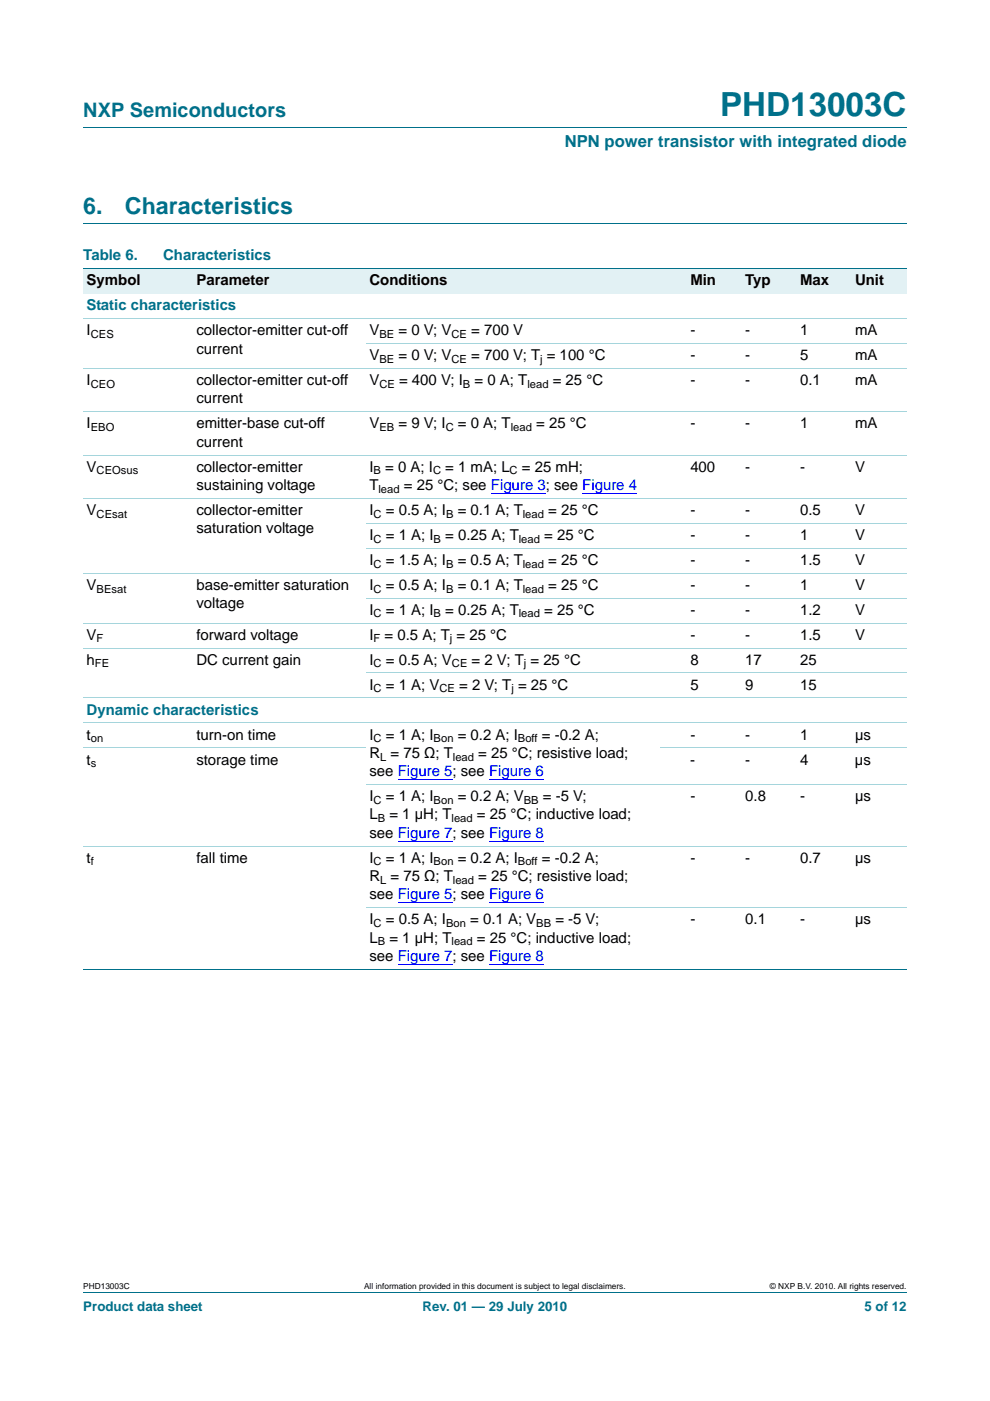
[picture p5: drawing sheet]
<svg xmlns="http://www.w3.org/2000/svg" width="210mm" height="297mm" viewBox="0 0 210 297" stroke-linecap="round" stroke-linejoin="round" font-family="sans-serif">
<defs><g id="words">
<text font-size="7" fill="#00708a" x="152.7" y="24.6">PHD13003C</text>
<g font-size="4.9" fill="#00708a">
<text x="17.7" y="45.4">6.</text>
<text x="26.5" y="45.4">Characteristics</text>
</g>
<text font-size="4.2" fill="#00708a" x="17.7" y="24.9">NXP Semiconductors</text>
<text font-size="3.5" fill="#00708a" x="119.8" y="31.1">NPN power transistor with integrated diode</text>
<g font-size="3.2" fill="#00708a">
<text x="17.7" y="55.2">Table 6.</text>
<text x="34.6" y="55.2">Characteristics</text>
<text x="18.4" y="65.8">Static characteristics</text>
<text x="18.4" y="151.5">Dynamic characteristics</text>
</g>
<g font-size="3.2">
<text x="18.4" y="60.5">Symbol</text>
<text x="41.7" y="60.5">Parameter</text>
<text x="78.4" y="60.5">Conditions</text>
<text x="146.4" y="60.5">Min</text>
<text x="158.1" y="60.5">Typ</text>
<text x="169.7" y="60.5">Max</text>
<text x="181.4" y="60.5">Unit</text>
<text x="18.4" y="71.1">I</text>
<text x="41.7" y="71.1">collector-emitter cut-off</text>
<text x="78.4" y="71.1">V</text>
<text x="84.5" y="71.1">= 0 V; V</text>
<text x="100" y="71.1">= 700 V</text>
<text x="146.4" y="71.1">-</text>
<text x="158.1" y="71.1">-</text>
<text x="169.7" y="71.1">1</text>
<text x="181.4" y="71.1">mA</text>
<text x="41.7" y="75">current</text>
<text x="78.4" y="76.4">V</text>
<text x="84.5" y="76.4">= 0 V; V</text>
<text x="100" y="76.4">= 700 V; T = 100 °C</text>
<text x="146.4" y="76.4">-</text>
<text x="158.1" y="76.4">-</text>
<text x="169.7" y="76.4">5</text>
<text x="181.4" y="76.4">mA</text>
<text x="18.4" y="81.7">I</text>
<text x="41.7" y="81.7">collector-emitter cut-off</text>
<text x="78.4" y="81.7">V</text>
<text x="84.6" y="81.7">= 400 V; I</text>
<text x="100.7" y="81.7">= 0 A; T</text>
<text x="117.2" y="81.7">= 25 °C</text>
<text x="146.4" y="81.7">-</text>
<text x="158.1" y="81.7">-</text>
<text x="169.7" y="81.7">0.1</text>
<text x="181.4" y="81.7">mA</text>
<text x="41.7" y="85.5">current</text>
<text x="18.4" y="90.8">I</text>
<text x="41.7" y="90.8">emitter-base cut-off</text>
<text x="41.7" y="94.7">current</text>
<text x="78.4" y="90.8">V</text>
<text x="84.5" y="90.8">= 9 V; I</text>
<text x="97.1" y="90.8">= 0 A; T</text>
<text x="113.7" y="90.8">= 25 °C</text>
<text x="146.4" y="90.8">-</text>
<text x="158.1" y="90.8">-</text>
<text x="169.7" y="90.8">1</text>
<text x="181.4" y="90.8">mA</text>
<text x="18.4" y="100">V</text>
<text x="41.7" y="100">collector-emitter</text>
<text x="78.4" y="100">I</text>
<text x="81.7" y="100">= 0 A; I</text>
<text x="94.4" y="100">= 1 mA; L</text>
<text x="110.7" y="100">= 25 mH;</text>
<text x="146.4" y="100">400</text>
<text x="158.1" y="100">-</text>
<text x="169.7" y="100">-</text>
<text x="181.4" y="100">V</text>
<text x="41.7" y="103.9">sustaining voltage</text>
<text x="78.4" y="103.9">T</text>
<text x="85.7" y="103.9">= 25 °C; see Figure 3; see Figure 4</text>
<text x="18.4" y="109.2">V</text>
<text x="41.7" y="109.2">collector-emitter</text>
<text x="41.7" y="113.1">saturation voltage</text>
<text x="78.4" y="109.2">I</text>
<text x="81.8" y="109.2">= 0.5 A; I</text>
<text x="97.1" y="109.2">= 0.1 A; T</text>
<text x="116.3" y="109.2">= 25 °C</text>
<text x="146.4" y="109.2">-</text>
<text x="158.1" y="109.2">-</text>
<text x="169.7" y="109.2">0.5</text>
<text x="181.4" y="109.2">V</text>
<text x="78.4" y="114.5">I</text>
<text x="78.4" y="119.8">I</text>
<text x="81.8" y="114.5">= 1 A; I</text>
<text x="81.8" y="119.8">= 1.5 A; I</text>
<text x="94.4" y="114.5">= 0.25 A; T</text>
<text x="97.1" y="119.8">= 0.5 A; T</text>
<text x="115.4" y="114.5">= 25 °C</text>
<text x="116.3" y="119.8">= 25 °C</text>
<text x="146.4" y="114.5">-</text>
<text x="146.4" y="119.8">-</text>
<text x="158.1" y="114.5">-</text>
<text x="158.1" y="119.8">-</text>
<text x="169.7" y="114.5">1</text>
<text x="169.7" y="119.8">1.5</text>
<text x="181.4" y="114.5">V</text>
<text x="181.4" y="119.8">V</text>
<text x="18.4" y="125.1">V</text>
<text x="41.7" y="125.1">base-emitter saturation</text>
<text x="78.4" y="125.1">I</text>
<text x="81.8" y="125.1">= 0.5 A; I</text>
<text x="97.1" y="125.1">= 0.1 A; T</text>
<text x="116.3" y="125.1">= 25 °C</text>
<text x="146.4" y="125.1">-</text>
<text x="158.1" y="125.1">-</text>
<text x="169.7" y="125.1">1</text>
<text x="181.4" y="125.1">V</text>
<text x="41.7" y="128.9">voltage</text>
<text x="78.4" y="130.3">I</text>
<text x="81.8" y="130.3">= 1 A; I</text>
<text x="94.4" y="130.3">= 0.25 A; T</text>
<text x="115.4" y="130.3">= 25 °C</text>
<text x="146.4" y="130.3">-</text>
<text x="158.1" y="130.3">-</text>
<text x="169.7" y="130.3">1.2</text>
<text x="181.4" y="130.3">V</text>
<text x="18.4" y="135.6">V</text>
<text x="41.7" y="135.6">forward voltage</text>
<text x="78.3" y="135.6">I</text>
<text x="81.6" y="135.6">= 0.5 A; T = 25 °C</text>
<text x="146.4" y="135.6">-</text>
<text x="158.1" y="135.6">-</text>
<text x="169.7" y="135.6">1.5</text>
<text x="181.4" y="135.6">V</text>
<text x="18.4" y="140.9">h</text>
<text x="41.7" y="140.9">DC current gain</text>
<text x="78.4" y="140.9">I</text>
<text x="81.8" y="140.9">= 0.5 A; V</text>
<text x="100" y="140.9">= 2 V; T = 25 °C</text>
<text x="146.4" y="140.9">8</text>
<text x="158.1" y="140.9">17</text>
<text x="169.7" y="140.9">25</text>
<text x="78.4" y="146.2">I</text>
<text x="81.8" y="146.2">= 1 A; V</text>
<text x="97.4" y="146.2">= 2 V; T = 25 °C</text>
<text x="146.4" y="146.2">5</text>
<text x="158.1" y="146.2">9</text>
<text x="169.7" y="146.2">15</text>
<text x="18.4" y="156.8">t</text>
<text x="41.7" y="156.8">turn-on time</text>
<text x="78.4" y="156.8">I</text>
<text x="78.4" y="160.7">R = 75 Ω; T</text>
<text x="81.8" y="156.8">= 1 A; I</text>
<text x="97.1" y="156.8">= 0.2 A; I</text>
<text x="101.4" y="160.7">= 25 °C; resistive load;</text>
<text x="114.9" y="156.8">= -0.2 A;</text>
<text x="146.4" y="156.8">-</text>
<text x="158.1" y="156.8">-</text>
<text x="169.7" y="156.8">1</text>
<text x="181.4" y="156.8">µs</text>
<text x="18.4" y="162.1">t</text>
<text x="41.7" y="162.1">storage time</text>
<text x="78.4" y="164.6">see Figure 5; see Figure 6</text>
<text x="146.4" y="162.1">-</text>
<text x="158.1" y="162.1">-</text>
<text x="169.7" y="162.1">4</text>
<text x="181.3" y="162.1">µs</text>
<text x="78.4" y="173.7">L</text>
<text x="78.4" y="169.9">I</text>
<text x="81.8" y="169.9">= 1 A; I</text>
<text x="82.6" y="173.7">= 1 µH; T</text>
<text x="97.1" y="169.9">= 0.2 A; V</text>
<text x="101.2" y="173.7">= 25 °C; inductive load;</text>
<text x="115.1" y="169.9">= -5 V;</text>
<text x="146.4" y="169.9">-</text>
<text x="158.1" y="169.9">0.8</text>
<text x="169.7" y="169.9">-</text>
<text x="181.4" y="169.9">µs</text>
<text x="78.4" y="177.6">see Figure 7; see Figure 8</text>
<text x="18.4" y="182.9">t</text>
<text x="41.7" y="182.9">fall time</text>
<text x="78.4" y="182.9">I</text>
<text x="81.8" y="182.9">= 1 A; I</text>
<text x="97.1" y="182.9">= 0.2 A; I</text>
<text x="114.9" y="182.9">= -0.2 A;</text>
<text x="146.4" y="182.9">-</text>
<text x="158.1" y="182.9">-</text>
<text x="169.7" y="182.9">0.7</text>
<text x="181.4" y="182.9">µs</text>
<text x="78.4" y="190.7">see Figure 5; see Figure 6</text>
<text x="78.4" y="186.8">R = 75 Ω; T</text>
<text x="101.4" y="186.8">= 25 °C; resistive load;</text>
<text x="78.4" y="196">I</text>
<text x="81.8" y="196">= 0.5 A; I</text>
<text x="99.7" y="196">= 0.1 A; V</text>
<text x="117.8" y="196">= -5 V;</text>
<text x="146.4" y="196">-</text>
<text x="158.1" y="196">0.1</text>
<text x="169.7" y="196">-</text>
<text x="181.4" y="196">µs</text>
<text x="78.4" y="199.9">L</text>
<text x="78.4" y="203.7">see Figure 7; see Figure 8</text>
<text x="82.6" y="199.9">= 1 µH; T</text>
<text x="101.2" y="199.9">= 25 °C; inductive load;</text>
</g>
<g font-size="2.8" fill="#00708a">
<text x="17.7" y="277.9">Product data sheet</text>
<text x="89.6" y="277.9">Rev. 01 — 29 July 2010</text>
<text x="183.4" y="277.9">5 of 12</text>
</g>
<g font-size="2.4">
<text x="19.3" y="71.6">CES</text>
<text x="80.5" y="71.6">BE</text>
<text x="95.8" y="71.6">CE</text>
<text x="80.5" y="76.9">BE</text>
<text x="95.8" y="76.9">CE</text>
<text x="114.6" y="76.9">j</text>
<text x="19.3" y="82.2">CEO</text>
<text x="80.5" y="82.2">CE</text>
<text x="98.2" y="82.2">B</text>
<text x="111.9" y="82.2">lead</text>
<text x="19.3" y="91.4">EBO</text>
<text x="80.5" y="91.4">EB</text>
<text x="94.5" y="91.4">C</text>
<text x="108.3" y="91.4">lead</text>
<text x="20.5" y="100.6">CEOsus</text>
<text x="79.2" y="100.6">B</text>
<text x="91.8" y="100.6">C</text>
<text x="108.1" y="100.6">C</text>
<text x="80.3" y="104.5">lead</text>
<text x="20.5" y="109.7">CEsat</text>
<text x="79.2" y="109.7">C</text>
<text x="94.6" y="109.7">B</text>
<text x="110.9" y="109.7">lead</text>
<text x="79.2" y="115">C</text>
<text x="92" y="115">B</text>
<text x="110" y="115">lead</text>
<text x="20.5" y="125.6">BEsat</text>
<text x="79.2" y="120.3">C</text>
<text x="79.2" y="125.6">C</text>
<text x="94.6" y="120.3">B</text>
<text x="94.6" y="125.6">B</text>
<text x="110.9" y="120.3">lead</text>
<text x="110.9" y="125.6">lead</text>
<text x="79.2" y="130.9">C</text>
<text x="92" y="130.9">B</text>
<text x="110" y="130.9">lead</text>
<text x="20.5" y="136.2">F</text>
<text x="79.2" y="136.2">F</text>
<text x="95.4" y="136.2">j</text>
<text x="20.1" y="141.5">FE</text>
<text x="79.2" y="141.5">C</text>
<text x="95.8" y="141.5">CE</text>
<text x="111.1" y="141.5">j</text>
<text x="79.2" y="146.8">C</text>
<text x="93.2" y="146.8">CE</text>
<text x="108.5" y="146.8">j</text>
<text x="19.3" y="157.4">on</text>
<text x="79.2" y="157.4">C</text>
<text x="80.6" y="161.3">L</text>
<text x="92" y="157.4">Bon</text>
<text x="96.1" y="161.3">lead</text>
<text x="109.9" y="157.4">Boff</text>
<text x="19.3" y="162.7">s</text>
<text x="79.2" y="170.4">C</text>
<text x="92" y="170.4">Bon</text>
<text x="111.1" y="170.4">BB</text>
<text x="80.1" y="174.3">B</text>
<text x="95.8" y="174.3">lead</text>
<text x="19.3" y="183.5">f</text>
<text x="79.2" y="183.5">C</text>
<text x="92" y="183.5">Bon</text>
<text x="109.9" y="183.5">Boff</text>
<text x="80.6" y="187.4">L</text>
<text x="96.1" y="187.4">lead</text>
<text x="79.2" y="196.5">C</text>
<text x="94.6" y="196.5">Bon</text>
<text x="113.7" y="196.5">BB</text>
<text x="80.1" y="200.4">B</text>
<text x="95.8" y="200.4">lead</text>
</g>
<g font-size="1.8">
<text x="17.7" y="273.3">PHD13003C</text>
<text x="77.2" y="273.3">All information provided in this document is subject to legal disclaimers.</text>
<text x="163.3" y="273.3">© NXP B.V. 2010. All rights reserved.</text>
</g>
</g></defs>
<path d="M17.7 27h174.6M17.7 47.4h174.6M17.7 273.9h174.6" fill="none" stroke="#00708a" stroke-width=".21"/>
<g fill="#e2f1f4">
<path d="M17.7 57h23.3v5.3h-23.3z"/>
<path d="M41 57h36.6v5.3h-36.6z"/>
<path d="M77.6 57h62.4v5.3h-62.4z"/>
<path d="M140 57h17.4v5.3h-17.4z"/>
<path d="M157.4 57h11.6v5.3h-11.6z"/>
<path d="M169 57h11.7v5.3h-11.7z"/>
<path d="M180.7 57h11.6v5.3h-11.6z"/>
</g>
<path d="M104.1 104.6h11.7M123.5 104.6h11.6M84.3 165.3h11.7M84.3 178.3h11.7M103.7 165.3h11.7M103.7 178.3h11.7M84.3 191.4h11.7M103.7 191.4h11.7M84.3 204.4h11.7M103.7 204.4h11.7" fill="none" stroke="#00f" stroke-width=".21"/>
<path d="M17.7 57h174.6M17.7 205.5h174.6" fill="none" stroke="#00708a" stroke-width=".21"/>
<g fill="none" stroke="#a5d5dc" stroke-width=".21">
<path d="M17.7 67.5h174.6M17.7 78.1h174.6M77.6 72.8h114.7M17.7 87.3h174.6M17.7 96.5h174.6M17.7 105.6h174.6M77.6 110.9h114.7M77.6 116.2h114.7M17.7 121.5h174.6M17.7 132.1h174.6M17.7 137.4h174.6M77.6 126.8h114.7"/>
<path d="M17.7 148h174.6M17.7 153.3h174.6M17.7 158.6h59.9M77.6 142.7h114.7M140 158.6h52.3M17.7 179.4h174.6M77.6 166.3h114.7M77.6 192.4h114.7"/>
</g>
<use href="#words"/>
</svg>
